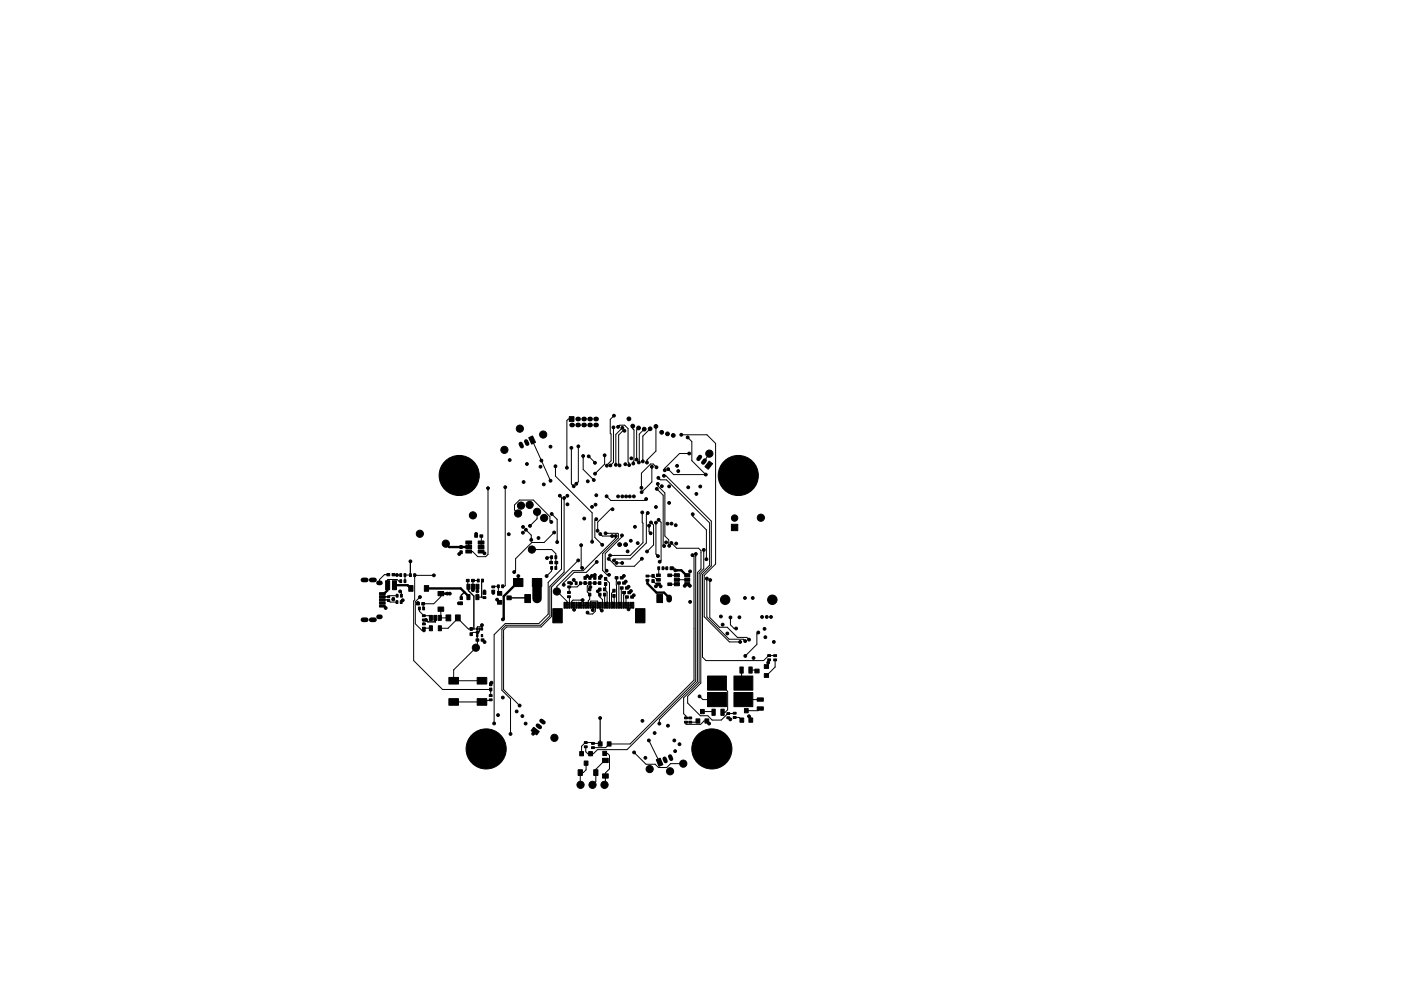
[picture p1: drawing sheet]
<svg xmlns="http://www.w3.org/2000/svg" width="297mm" height="210mm" viewBox="0 0 297 210" stroke-linecap="round" stroke-linejoin="round" font-family="sans-serif">
<g fill="#000" stroke="#000" stroke-width=".21">
<path d="M112.1 92.9l.8-.4 .6 1.3-.8 .4zM120.7 88.4h1v1h-1zM150.4 97.8l.7 .6-.9 1.2-.7-.6zM97.5 115.8h.5v.6h-.5zM97.5 116.9h.5v.6h-.5zM98.8 114.8h1.2v.6h-1.2zM98.8 115.7h1.2v.7h-1.2zM98.8 116.7h1.2v.6h-1.2zM100.7 113.5h.6v.5h-.6zM101.4 116.7h1.2v.6h-1.2zM101.4 115.7h1.2v.7h-1.2zM101.4 114.8h1.2v.6h-1.2z"/>
<path d="M101.8 113.5h.6v.5h-.6zM116.8 117.9h.4v.6h-.4zM116.6 119.1h.6v.5h-.6zM117.7 117.9h.4v.6h-.4zM117.7 119.1h.6v.5h-.6zM155.1 111.2h1.3v1.4h-1.3zM80.5 125.7h1.2v.5h-1.2zM80.5 126.4h1.2v.4h-1.2zM80.5 127h1.2v.5h-1.2zM80.5 127.7h1.2v.4h-1.2zM80.5 128.3h1.2v.5h-1.2zM82 121.7h.6v.5h-.6z"/>
<path d="M81.8 123.2h.8v1.9h-.8zM82.2 126.4h.4v.4h-.4zM82.2 127.2h.4v.4h-.4zM83.1 121.7h.6v.5h-.6zM83.2 126.8h.4v.4h-.4zM84 127.4h.4v.6h-.4zM84 126.1h.4v.6h-.4zM83.2 123.2h.9v1.9h-.9zM84.8 123h.4v.6h-.4zM84.9 127.4h.4v.6h-.4zM84.9 126.1h.4v.6h-.4zM84.8 121.7h.4v.6h-.4z"/>
<path d="M85.7 123h.4v.6h-.4zM85.7 121.7h.4v.6h-.4zM86.8 121.7h.4v.6h-.4zM86.7 124.2h.9v1.2h-.9zM87.7 121.7h.4v.6h-.4zM88.3 127.8h.6v.5h-.6zM88.7 128.8h.4v.6h-.4zM89.6 130.4h.6v.4h-.6zM89.6 131.3h.6v.4h-.6zM89.4 127.8h.6v.5h-.6zM89.6 128.8h.4v.6h-.4zM89.6 133.1h.6v.4h-.6z"/>
<path d="M89.6 132.2h.6v.4h-.6zM90 124.2h.9v1.2h-.9zM91 130.6h.7v1h-.7zM91 132.8h.7v1h-.7zM92 130.6h.6v1h-.6zM92.9 125.5h1.2v.9h-1.2zM92.9 128.8h1.2v.9h-1.2zM92.9 130.6h.7v1h-.7zM92.9 132.8h.7v1h-.7zM94.6 130.5h1v1.2h-1zM97.5 126.6h.5v.6h-.5zM97.5 127.7h.5v.6h-.5z"/>
<path d="M96.6 130.5h1v1.2h-1zM99 124h.6v1h-.6zM99 126.2h.6v1h-.6zM98.9 122.9h.6v.5h-.6zM99.7 133.1h.5v.6h-.5zM99.7 134.2h.5v.6h-.5zM99.9 124h.7v1h-.7zM100 122.9h.6v.5h-.6zM100.9 124h.6v1h-.6zM100.9 126.2h.6v1h-.6zM100.9 135.5h.6v.5h-.6zM101 133.2h.3v.5h-.3z"/>
<path d="M101 134.6h.3v.5h-.3zM101.5 133.2h.3v.5h-.3zM101.2 122.9h.4v.6h-.4zM102 135.5h.6v.5h-.6zM102 133.2h.3v.5h-.3zM102 134.6h.3v.5h-.3zM102.1 122.9h.4v.6h-.4zM102.4 126.6h.6v.4h-.6zM102.4 125.7h.6v.4h-.6zM104.3 125.2h.6v.4h-.6zM104.3 124.3h.6v.4h-.6zM105.5 124.1h.4v.6h-.4z"/>
<path d="M105.5 125.5h.9v.8h-.9zM105.5 127.4h.9v.8h-.9zM106.4 124.1h.4v.6h-.4zM107.5 126.4h.9v.8h-.9zM108.9 122.7h2v1.7h-2zM111.3 126.1h1.2v1.7h-1.2zM112.9 122.7h2v1.7h-2zM116.8 120.2h.4v.6h-.4zM117.7 120.2h.4v.6h-.4zM117.2 129.1h2v3h-2zM119.6 127.8h.3v1.2h-.3zM120.3 125.5h.6v.4h-.6z"/>
<path d="M120.3 126.4h.6v.4h-.6zM120.1 127.8h.3v1.2h-.3zM120.4 123.4h.6v.4h-.6zM120.4 124.3h.6v.4h-.6zM120.6 127.8h.3v1.2h-.3zM121.1 127.8h.3v1.2h-.3zM121.6 127.8h.3v1.2h-.3zM122 123.4h.4v.6h-.4zM122.1 127.8h.3v1.2h-.3zM122.9 123.4h.4v.6h-.4zM122.6 127.8h.3v1.2h-.3zM123.1 127.8h.3v1.2h-.3z"/>
<path d="M123.6 127.8h.3v1.2h-.3zM123.8 123.4h.5v.6h-.5zM123.8 122.3h.5v.6h-.5zM124.1 127.8h.3v1.2h-.3zM124.6 127.8h.3v1.2h-.3zM124.8 125.8h.5v.6h-.5zM124.8 124.7h.5v.6h-.5zM124.8 123.4h.5v.6h-.5zM124.8 122.3h.5v.6h-.5zM125.1 127.8h.3v1.2h-.3zM125.6 127.8h.3v1.2h-.3zM125.9 123.4h.5v.6h-.5z"/>
<path d="M125.9 122.3h.5v.6h-.5zM126.1 127.8h.3v1.2h-.3zM126.6 127.8h.3v1.2h-.3zM126.9 124.8h.5v.6h-.5zM126.9 125.9h.5v.6h-.5zM127.1 127.8h.3v1.2h-.3zM126.9 123.4h.5v.6h-.5zM126.9 122.3h.5v.6h-.5zM127.6 127.8h.3v1.2h-.3zM127.9 124.7h.5v.6h-.5zM127.9 125.8h.5v.6h-.5zM128.1 127.8h.3v1.2h-.3z"/>
<path d="M128.2 123.6h.5v.6h-.5zM128.2 122.5h.5v.6h-.5zM128.6 127.8h.3v1.2h-.3zM129.1 127.8h.3v1.2h-.3zM129.6 127.8h.3v1.2h-.3zM130.1 127.8h.3v1.2h-.3zM129.9 126.1h.5v.6h-.5zM129.9 125h.5v.6h-.5zM130.6 127.8h.3v1.2h-.3zM130.4 122.3h.6v.5h-.6zM131.1 127.8h.3v1.2h-.3zM130.9 123.4h.6v.5h-.6z"/>
<path d="M131.6 127.8h.3v1.2h-.3zM131.5 122.3h.6v.5h-.6zM131.5 124.5h.6v.5h-.6zM132.1 127.8h.3v1.2h-.3zM132 125.5h.6v.5h-.6zM132 123.4h.6v.5h-.6zM132.6 127.8h.3v1.2h-.3zM132.6 126.4h.6v.5h-.6zM132.6 124.5h.6v.5h-.6zM133.1 127.8h.3v1.2h-.3zM133.1 125.5h.6v.5h-.6zM133.6 127.8h.3v1.2h-.3z"/>
<path d="M133.7 126.4h.6v.5h-.6zM134.1 127.8h.3v1.2h-.3zM134.7 129.1h2v3h-2zM137 122h.6v.4h-.6zM137 122.9h.6v.4h-.6zM138.2 121.9h.5v.6h-.5zM138.2 123h.5v.6h-.5zM139.2 121.8h.8v.5h-.8zM139.2 122.7h.8v.6h-.8zM139.2 123.7h.8v.5h-.8zM139.3 126.1h1.2v1.7h-1.2zM139.5 120.3h.4v.6h-.4z"/>
<path d="M140.4 120.3h.4v.6h-.4zM141.2 120.3h.4v.6h-.4zM141.6 123.7h.8v.5h-.8zM141.6 121.8h.8v.5h-.8zM142.1 120.3h.4v.6h-.4zM143 121.7h1v.7h-1zM143 123.6h1v.7h-1zM143 122.7h1v.6h-1zM145.2 123.6h1v.7h-1zM145.2 122.7h1v.6h-1zM145.2 121.7h1v.7h-1zM162.8 138.9h.6v.4h-.6z"/>
<path d="M162.8 139.8h.6v.4h-.6zM164 138.9h.6v.4h-.6zM95.2 148.2h2v1.4h-2zM95.2 143.7h2v1.4h-2zM101.2 148.2h2v1.4h-2zM101.2 143.7h2v1.4h-2zM103.7 147.4h.6v.4h-.6zM103.7 148.3h.6v.4h-.6zM103.8 144.9h.5v.6h-.5zM103.8 146h.5v.6h-.5zM113.2 154.3l1.1 .9-.5 .7-1.2-.9zM122.9 159.5h.8v.9h-.8z"/>
<path d="M123.9 158.2h.6v.4h-.6zM123.9 157.3h.6v.4h-.6zM124.8 159.5h.8v.9h-.8zM125.4 158.4h.6v.4h-.6zM125.4 157.5h.6v.4h-.6zM126.9 157.4h.8v.9h-.8zM127.8 159.4h.8v.9h-.8zM128.8 157.4h.8v.9h-.8zM145.1 152.1h.6v.4h-.6zM145.1 153h.6v.4h-.6zM146 153h.6v.4h-.6zM146 152.1h.6v.4h-.6z"/>
<path d="M147.6 152.5h.8v.9h-.8zM148.5 150.5h.8v.9h-.8zM150 143.4h4v3h-4zM150 146.9h4v3h-4zM149.5 152.5h.8v.9h-.8zM150.9 150.5h.7v1.3h-.7zM152.8 150.5h.7v1.3h-.7zM154.1 151.2h.6v.4h-.6zM154.1 152.1h.6v.4h-.6zM155.6 146.9h4v3h-4zM155.6 143.4h4v3h-4zM155.5 152h.6v.4h-.6z"/>
<path d="M155.5 151.1h.6v.4h-.6zM156.9 141.5h.7v1.3h-.7zM156.9 152.3h.8v.9h-.8zM157.8 150.3h.8v.9h-.8zM158.8 141.5h.7v1.3h-.7zM158.8 152.3h.8v.9h-.8zM160.5 148.1h1.3v.7h-1.3zM160.5 150h1.3v.7h-1.3zM160 142h.9v.8h-.9zM162 142.9h.9v.8h-.9zM162 141h.9v.8h-.9zM164 139.8h.6v.4h-.6z"/>
<path d="M122.6 163.3h.9v1.2h-.9zM123.9 161.5h.8v.9h-.8zM125.9 163.3h.9v1.2h-.9zM127.8 164.2h1.2v.9h-1.2zM127.8 160.9h1.2v.9h-1.2zM139.1 161.2l.9-.3 .5 1.3-.8 .4z"/>
<circle cx="106.9" cy="95.4" r=".76"/>
<circle cx="108.1" cy="97.6" r=".3"/>
<circle cx="110.2" cy="90.9" r=".76"/>
<circle cx="111.7" cy="98.4" r=".3"/>
<circle cx="114.6" cy="99" r=".3"/>
<circle cx="114.8" cy="97.7" r=".3"/>
<circle cx="115.2" cy="92.2" r=".76"/>
<circle cx="116.7" cy="94.8" r=".3"/>
<circle cx="117.8" cy="98.9" r=".3"/>
<circle cx="120.2" cy="99.2" r=".3"/>
<circle cx="121.1" cy="95" r=".3"/>
<circle cx="122.6" cy="94.7" r=".3"/>
<circle cx="123.6" cy="96.7" r=".3"/>
<circle cx="124.8" cy="96.8" r=".3"/>
<circle cx="126.1" cy="98.2" r=".3"/>
<circle cx="128.2" cy="96.6" r=".3"/>
<circle cx="128.7" cy="98.8" r=".3"/>
<circle cx="129.4" cy="98.7" r=".3"/>
<circle cx="130.1" cy="90.7" r=".3"/>
<circle cx="130.2" cy="88.2" r=".3"/>
<circle cx="130.6" cy="98.6" r=".3"/>
<circle cx="131" cy="90.6" r=".3"/>
<circle cx="131.4" cy="98.7" r=".3"/>
<circle cx="132" cy="90.8" r=".3"/>
<circle cx="132.4" cy="91.4" r=".3"/>
<circle cx="132.6" cy="98.5" r=".3"/>
<circle cx="133.3" cy="88.9" r=".4"/>
<circle cx="133.4" cy="98.7" r=".3"/>
<circle cx="133.9" cy="97.2" r=".3"/>
<circle cx="134.2" cy="90.4" r=".4"/>
<circle cx="134.3" cy="98.3" r=".3"/>
<circle cx="135" cy="97.5" r=".3"/>
<circle cx="135.4" cy="90.8" r=".4"/>
<circle cx="135.4" cy="98.1" r=".3"/>
<circle cx="136.3" cy="97.9" r=".3"/>
<circle cx="136.6" cy="91" r=".4"/>
<circle cx="137.2" cy="98.1" r=".3"/>
<circle cx="137.8" cy="91" r=".4"/>
<circle cx="138.2" cy="99" r=".3"/>
<circle cx="139.1" cy="90.5" r=".4"/>
<circle cx="139.2" cy="99.1" r=".3"/>
<circle cx="140.3" cy="91.7" r=".4"/>
<circle cx="140.9" cy="99.8" r=".3"/>
<circle cx="141.5" cy="92.1" r=".4"/>
<circle cx="141.7" cy="99.5" r=".3"/>
<circle cx="142.7" cy="92.4" r=".4"/>
<circle cx="143.6" cy="98.8" r=".3"/>
<circle cx="143.8" cy="99.9" r=".3"/>
<circle cx="144.4" cy="92.2" r=".3"/>
<circle cx="145.8" cy="92.8" r=".3"/>
<circle cx="146.1" cy="96.2" r=".3"/>
<circle cx="150.4" cy="96.2" r=".76"/>
<circle cx="87" cy="119.1" r=".3"/>
<circle cx="89" cy="113.2" r=".76"/>
<circle cx="94.5" cy="115.3" r=".76"/>
<circle cx="97.4" cy="100.9" r="4.3"/>
<circle cx="97.4" cy="117.5" r=".3"/>
<circle cx="100.3" cy="109.3" r=".76"/>
<circle cx="101" cy="113.3" r=".3"/>
<circle cx="102.7" cy="117.4" r=".3"/>
<circle cx="103.5" cy="103.6" r=".3"/>
<circle cx="107.1" cy="103.4" r=".3"/>
<circle cx="107.9" cy="113.3" r=".3"/>
<circle cx="109.8" cy="108.9" r=".76"/>
<circle cx="110.5" cy="107.3" r=".76"/>
<circle cx="110.9" cy="113" r=".3"/>
<circle cx="110.9" cy="111.8" r=".3"/>
<circle cx="111" cy="102.3" r=".3"/>
<circle cx="111.5" cy="112.4" r=".3"/>
<circle cx="112.3" cy="107.1" r=".76"/>
<circle cx="112.4" cy="111.6" r=".3"/>
<circle cx="112.6" cy="114.5" r=".3"/>
<circle cx="112.8" cy="116.6" r=".76"/>
<circle cx="113.9" cy="108.6" r=".76"/>
<circle cx="114.2" cy="114.1" r=".3"/>
<circle cx="115.3" cy="102.8" r=".3"/>
<circle cx="115.4" cy="109.9" r=".76"/>
<circle cx="116" cy="118.4" r=".3"/>
<circle cx="116.7" cy="102" r=".3"/>
<circle cx="116.9" cy="110.7" r=".3"/>
<circle cx="117" cy="109" r=".3"/>
<circle cx="117.5" cy="113" r=".3"/>
<circle cx="118.1" cy="115" r=".3"/>
<circle cx="118.7" cy="105.2" r=".3"/>
<circle cx="119.6" cy="105.7" r=".3"/>
<circle cx="120.3" cy="105.2" r=".3"/>
<circle cx="120.3" cy="107" r=".3"/>
<circle cx="121.6" cy="103.2" r=".3"/>
<circle cx="122.2" cy="102.6" r=".3"/>
<circle cx="122.6" cy="118.9" r=".3"/>
<circle cx="123.2" cy="115.7" r=".3"/>
<circle cx="123.9" cy="110" r=".3"/>
<circle cx="124.6" cy="102.1" r=".3"/>
<circle cx="125.5" cy="107.5" r=".3"/>
<circle cx="125.5" cy="114.9" r=".3"/>
<circle cx="125.9" cy="101.8" r=".3"/>
<circle cx="126.2" cy="100.5" r=".3"/>
<circle cx="126.3" cy="107.1" r=".3"/>
<circle cx="126.4" cy="110.1" r=".3"/>
<circle cx="126.4" cy="105.1" r=".3"/>
<circle cx="126.5" cy="119.2" r=".3"/>
<circle cx="126.7" cy="112.6" r=".3"/>
<circle cx="127.3" cy="113.3" r=".3"/>
<circle cx="127.7" cy="115.6" r=".3"/>
<circle cx="128.4" cy="113.1" r=".3"/>
<circle cx="128.6" cy="105.3" r=".3"/>
<circle cx="129.1" cy="118.6" r=".3"/>
<circle cx="129.3" cy="117.8" r=".3"/>
<circle cx="129.8" cy="113.7" r=".3"/>
<circle cx="129.9" cy="108" r=".3"/>
<circle cx="130.2" cy="118.9" r=".3"/>
<circle cx="130.5" cy="113.7" r=".3"/>
<circle cx="130.7" cy="119.4" r=".3"/>
<circle cx="131" cy="105.3" r=".3"/>
<circle cx="131.4" cy="115.5" r=".4"/>
<circle cx="131.9" cy="113.6" r=".3"/>
<circle cx="131.9" cy="119.4" r=".3"/>
<circle cx="131.9" cy="105.3" r=".3"/>
<circle cx="132.6" cy="115.5" r=".4"/>
<circle cx="132.7" cy="105.3" r=".3"/>
<circle cx="133.1" cy="117" r=".3"/>
<circle cx="133.5" cy="105.3" r=".3"/>
<circle cx="133.7" cy="114.7" r=".3"/>
<circle cx="134.4" cy="105.3" r=".3"/>
<circle cx="134.6" cy="111.8" r=".3"/>
<circle cx="135.2" cy="115.2" r=".3"/>
<circle cx="136" cy="103.5" r=".3"/>
<circle cx="136" cy="104.4" r=".3"/>
<circle cx="136.1" cy="118.5" r=".3"/>
<circle cx="136.2" cy="108.7" r=".3"/>
<circle cx="137" cy="105.9" r=".3"/>
<circle cx="137.2" cy="117" r=".3"/>
<circle cx="137.3" cy="108.8" r=".3"/>
<circle cx="137.6" cy="111.5" r=".3"/>
<circle cx="137.9" cy="113.1" r=".3"/>
<circle cx="138" cy="110.8" r=".3"/>
<circle cx="139.1" cy="110.9" r=".3"/>
<circle cx="139.1" cy="107.6" r=".3"/>
<circle cx="139.3" cy="103.7" r=".3"/>
<circle cx="139.5" cy="102.7" r=".3"/>
<circle cx="139.5" cy="118" r=".3"/>
<circle cx="139.6" cy="101.4" r=".3"/>
<circle cx="139.6" cy="110.3" r=".3"/>
<circle cx="139.9" cy="119.2" r=".3"/>
<circle cx="140.3" cy="103.2" r=".3"/>
<circle cx="140.8" cy="100.9" r=".3"/>
<circle cx="140.8" cy="115.8" r=".3"/>
<circle cx="141.2" cy="115.1" r=".3"/>
<circle cx="141.5" cy="111.1" r=".3"/>
<circle cx="141.9" cy="103.2" r=".3"/>
<circle cx="141.9" cy="106.7" r=".3"/>
<circle cx="141.9" cy="115.8" r=".3"/>
<circle cx="142.3" cy="115.2" r=".3"/>
<circle cx="142.4" cy="111.1" r=".3"/>
<circle cx="143.3" cy="111.4" r=".3"/>
<circle cx="143.4" cy="115.3" r=".3"/>
<circle cx="145.9" cy="103.4" r=".3"/>
<circle cx="146.8" cy="117.8" r=".3"/>
<circle cx="146.9" cy="109.1" r=".3"/>
<circle cx="147.5" cy="117.5" r=".3"/>
<circle cx="147.6" cy="104.8" r=".3"/>
<circle cx="148.5" cy="103.2" r=".3"/>
<circle cx="149.2" cy="116.7" r=".3"/>
<circle cx="149.6" cy="100.7" r=".3"/>
<circle cx="149.8" cy="118.6" r=".3"/>
<circle cx="155.7" cy="109.9" r=".67"/>
<circle cx="156.5" cy="100.9" r="4.3"/>
<circle cx="161.3" cy="109.8" r=".76"/>
<circle cx="81.8" cy="129" r=".3"/>
<circle cx="83.4" cy="127.2" r=".3"/>
<circle cx="84.2" cy="122" r=".3"/>
<circle cx="84.8" cy="125.5" r=".3"/>
<circle cx="85.4" cy="127.3" r=".3"/>
<circle cx="88.6" cy="127.9" r=".3"/>
<circle cx="89" cy="126.7" r=".3"/>
<circle cx="89.9" cy="133.7" r=".3"/>
<circle cx="90.3" cy="131.5" r=".3"/>
<circle cx="92" cy="122.1" r=".3"/>
<circle cx="94.8" cy="125.9" r=".3"/>
<circle cx="95.4" cy="125.9" r=".3"/>
<circle cx="97.3" cy="128" r=".3"/>
<circle cx="100.3" cy="125.2" r=".3"/>
<circle cx="100.9" cy="137.4" r=".76"/>
<circle cx="101.2" cy="125.5" r=".3"/>
<circle cx="101.2" cy="134.2" r=".3"/>
<circle cx="102.2" cy="132.6" r=".3"/>
<circle cx="102.7" cy="125.5" r=".3"/>
<circle cx="102.7" cy="136.2" r=".3"/>
<circle cx="104.6" cy="125.8" r=".3"/>
<circle cx="105.4" cy="127.2" r=".3"/>
<circle cx="106.6" cy="131.4" r=".3"/>
<circle cx="109" cy="121.4" r=".3"/>
<circle cx="109.9" cy="122.2" r=".3"/>
<circle cx="115.9" cy="122.2" r=".3"/>
<circle cx="118.1" cy="125.5" r=".76"/>
<circle cx="119.5" cy="124.1" r=".3"/>
<circle cx="121.1" cy="123.8" r=".3"/>
<circle cx="121.6" cy="123" r=".3"/>
<circle cx="121.7" cy="129.4" r=".3"/>
<circle cx="123.4" cy="120.5" r=".3"/>
<circle cx="123.5" cy="127.3" r=".3"/>
<circle cx="124.5" cy="122.2" r=".3"/>
<circle cx="124.6" cy="130" r=".3"/>
<circle cx="125.2" cy="124.5" r=".3"/>
<circle cx="125.5" cy="122.2" r=".3"/>
<circle cx="125.7" cy="129.4" r=".3"/>
<circle cx="126.1" cy="122" r=".3"/>
<circle cx="126.7" cy="125.4" r=".3"/>
<circle cx="127.4" cy="122.2" r=".3"/>
<circle cx="127.6" cy="129.5" r=".3"/>
<circle cx="128.6" cy="121.1" r=".3"/>
<circle cx="129.1" cy="122" r=".3"/>
<circle cx="132.3" cy="122.2" r=".3"/>
<circle cx="132.7" cy="123.4" r=".3"/>
<circle cx="133.3" cy="124.5" r=".3"/>
<circle cx="133.3" cy="129.3" r=".3"/>
<circle cx="133.8" cy="125.4" r=".3"/>
<circle cx="134.4" cy="126.3" r=".3"/>
<circle cx="139.1" cy="124.4" r=".3"/>
<circle cx="140.1" cy="124.4" r=".3"/>
<circle cx="142.6" cy="120.6" r=".3"/>
<circle cx="143.2" cy="121" r=".3"/>
<circle cx="145.2" cy="124.3" r=".3"/>
<circle cx="146.3" cy="124.3" r=".3"/>
<circle cx="146.3" cy="121.2" r=".3"/>
<circle cx="146.3" cy="127.7" r=".3"/>
<circle cx="149.9" cy="122.7" r=".3"/>
<circle cx="150.6" cy="123.1" r=".3"/>
<circle cx="152.8" cy="130.8" r=".3"/>
<circle cx="153.2" cy="132.5" r=".3"/>
<circle cx="153.7" cy="127.2" r="1"/>
<circle cx="154.2" cy="134.4" r=".3"/>
<circle cx="154.9" cy="131" r=".3"/>
<circle cx="156.1" cy="133.3" r=".3"/>
<circle cx="156.8" cy="131" r=".3"/>
<circle cx="156.9" cy="136.2" r=".3"/>
<circle cx="157.9" cy="126.9" r=".3"/>
<circle cx="158" cy="136" r=".3"/>
<circle cx="158" cy="139.2" r=".3"/>
<circle cx="158.8" cy="135.7" r=".3"/>
<circle cx="159.6" cy="126.9" r=".3"/>
<circle cx="159.8" cy="139.6" r=".3"/>
<circle cx="160.8" cy="134.2" r=".3"/>
<circle cx="161.6" cy="130.9" r=".3"/>
<circle cx="162.1" cy="133.4" r=".3"/>
<circle cx="162.3" cy="135.2" r=".3"/>
<circle cx="162.6" cy="130.9" r=".3"/>
<circle cx="163.5" cy="130.9" r=".3"/>
<circle cx="163.7" cy="127.2" r="1"/>
<circle cx="164.1" cy="136.2" r=".3"/>
<circle cx="103.1" cy="158.9" r="4.3"/>
<circle cx="104.2" cy="144.8" r=".3"/>
<circle cx="104.8" cy="153.5" r=".3"/>
<circle cx="105.6" cy="151.7" r=".3"/>
<circle cx="106.6" cy="148" r=".3"/>
<circle cx="108.2" cy="155.7" r=".3"/>
<circle cx="109.5" cy="150.9" r=".3"/>
<circle cx="110.2" cy="149.7" r=".3"/>
<circle cx="110.8" cy="151.9" r=".3"/>
<circle cx="111.4" cy="153.5" r=".3"/>
<circle cx="113" cy="155.7" r=".3"/>
<circle cx="117.5" cy="156.5" r=".76"/>
<circle cx="127.2" cy="152.3" r=".3"/>
<circle cx="134.4" cy="159.6" r=".3"/>
<circle cx="136.2" cy="152.9" r=".3"/>
<circle cx="137.6" cy="157.1" r=".3"/>
<circle cx="138.8" cy="155.5" r=".3"/>
<circle cx="139.8" cy="153.5" r=".3"/>
<circle cx="141.6" cy="154" r=".3"/>
<circle cx="143" cy="157.1" r=".3"/>
<circle cx="143.1" cy="159.4" r=".3"/>
<circle cx="144.1" cy="157.9" r=".3"/>
<circle cx="148.3" cy="147.7" r=".3"/>
<circle cx="150.3" cy="153.5" r=".3"/>
<circle cx="150.9" cy="158.9" r="4.3"/>
<circle cx="154.8" cy="152.6" r=".3"/>
<circle cx="158.8" cy="152" r=".3"/>
<circle cx="162.9" cy="140.6" r=".3"/>
<circle cx="123.1" cy="166.5" r=".76"/>
<circle cx="125.6" cy="166.5" r=".76"/>
<circle cx="128.2" cy="166.5" r=".76"/>
<circle cx="136.8" cy="160.8" r=".3"/>
<circle cx="137.7" cy="163.2" r=".76"/>
<circle cx="142.1" cy="163.6" r=".76"/>
<circle cx="144.9" cy="162" r=".76"/>
</g>
<g fill="#000">
<circle cx="121.2" cy="90.2" r=".5"/>
<circle cx="122.5" cy="88.9" r=".5"/>
<circle cx="122.5" cy="90.2" r=".5"/>
<circle cx="123.7" cy="88.9" r=".5"/>
<circle cx="123.7" cy="90.2" r=".5"/>
<circle cx="125" cy="90.2" r=".5"/>
<circle cx="125" cy="88.9" r=".5"/>
<circle cx="126.3" cy="90.2" r=".5"/>
<circle cx="126.3" cy="88.9" r=".5"/>
</g>
<path d="M113.9 126.7v.5M141.9 126.7v.5" fill="none" stroke="#000" stroke-width="1.2"/>
<path d="M77 123h.7M77 131.5h.7M78.7 123h.7M78.7 131.5h.7M80.3 130.9h.4M80.3 123.7h.4" fill="none" stroke="#000" stroke-width="1"/>
<path d="M110.4 94.2l.2 .5M111.5 93.6l.3 .6M148.4 96.9l-.3 .5M149.4 97.7l-.3 .5M114 153.9l.5 .4M114.8 152.9l.5 .4M140.9 161l.2 .5M142.1 160.5l.2 .5" fill="none" stroke="#000" stroke-width=".9"/>
<g fill="none" stroke="#000" stroke-width=".21">
<path d="M112.8 93.4l3.9 8.6M117.8 98.9v2.1l7.7 7.8v6.1M121.1 95v7.7l.5 .5M121.2 88.9h-.7l-.3 .3v10M122.6 94.7v7.5l-.4 .4M123.6 96.7v2.9l2.3 2.2M124.8 96.8l1.3 1.4M128.2 96.6v1.9l-2 2M130.1 90.7v7.4l-.7 .6M130.2 88.2l-.8 .8v2.9l.2 .2v5.7l-.9 1M131 90.6l.4-.4h1l.8 .7v7.1l.2 .3v.4M132 90.8l-1.4 1.4v6.4"/>
<path d="M132.4 91.4h-.3l-.9 .9v6.2l.2 .2M134.1 90.4l.1 .6 .2 .2v6.6l-.1 .1v.4M135.4 90.8l-.4 .4v6.3M136.6 91l-1.1 1.1-.1 6M137.8 91l-1.5 1.5v5.4M138.2 99v3.3l-2.2 2.1M139.1 90.5v5.2l-1.9 1.9v.5M139.2 99.1l-.7-.7h-.6l-1.9 2v3.1M140.3 91.7h.1M141.5 92.1h.1M142.7 92.4h.1M144.4 92.2h5.5l1.8 1.9v25.6l-2.4 2.4v8.7l5.4 5.4h2.2"/>
<path d="M145.8 92.8l.9 .9v4l2.9 3h-6.8l-1.1-1.2M146.1 96.2h-2l-3.2 3.1v.5M150.4 96.2l-1.1 1.7M87 119.1h.1M87 119.1v2.9M101 113.3v.4M101 113.3h.1M102 117h.3l.4 .4M102.1 113.7l-.1 2.4M103.5 103.6v14l-.5 .5h-1.7l-1.1-1.1h-.8M107.1 103.4v20.8l-.1 .2h-.4M109.8 108.9l-.7-.7v-1.1l1-1h3l3.5 3.5v.8l.3 .3"/>
<path d="M111.5 112.4l1.1 1.1v1M112.8 116.6h4.2l.9 .9v3M113.9 108.6v1.5l-1.5 1.5M116 118.4l.2-.2h.8l-.1 1.2M117 109l1.1 1.2v4.8M117.5 113l-2.1 2.1h-2.6l-3.5 3.4v2.6l-.3 .3M118.7 105.2l.3 .3v15.2l-2.8 2.9v6.7l-2 2h-7.1l-2.3 2.4v18.8M119.6 105.7v15.7l-3 3v6.3l-2 2h-7.3l-.9 .8v12.9l1.8 1.9v7.4M122.6 118.9l-5.7 5.6v6.3l-2.2 2.2h-7.3l-.6 .7v12.6l3.4 3.4M123.2 115.7v4.6l.2 .2M126.4 110.1l-.3 .3v3.6l1.6 1.6M126.5 119.2l-2.2 2.2h-2.6l-2.2 2.2v.5"/>
<path d="M127.3 113.3l.4 .4h2.1M128.4 113.1h2.6l.1 .2v.8l-3.3 3.4v3.5l.9 1h.4M128.6 105.3l.9 .9h7.2l.3-.3M129.9 108h-.5l-2.7 2.8v1.8M130.5 113.7v.5l-6.9 6.9h-2.2l-3.3 3.3v1.1l2.1 2.1v.8M130.7 119.4h1.2M131.4 115.5v.1M131.9 113.6l-.1 .3-3.5 3.5v3.4l.3 .3M131.9 119.4h.1M133.1 117h.1M136.1 118.5l-1.6 1.6h-3.9l-1.5-1.5M136.2 108.7l.1 6.4-2.7 2.7h-4.3"/>
<path d="M137.3 108.8l-.3 .3v6.1l-3.4 3.4h-3.1l-.3 .3M137.6 111.5v1.3l.3 .3M138 110.8l.6 .6v4.2l-1.4 1.4M139.1 110.9v6.7l.4 .4M139.3 103.7l1.3 1.4v10.5l.2 .2M139.5 102.7v.4l1.5 1.5v9.1l.8 .8 .1 1.3M139.6 101.4l.4 .4h1.3l9.2 9.2v8.9l-1.9 1.9v23.1l-2.8 2.8v1.5l2.7 2.7h1.6l.9 .9h1.9l1.4-1.4 1.5-.1M139.6 110.3l.6 .5v8.1l-.3 .3M140.8 100.9h.4l9.6 9.7v9.5l-1.9 1.8v17.5l.8 .8h12.2l1.1-1.1h1.3M142.3 115.2l1.2 1.1h4.6l.5 .5v3.9l-.7 .8v23.1l-8.1 8.1v.8M146.8 117.8l.3 .3v26.2l-13.5 13.5h-4.4l-.8 .8h-2.7M146.9 109.1v.4l2.9 2.9v6.2"/>
<path d="M147.5 117.5v27l-14.5 14.5h-6.3l-.9 .9h-1.2l-.4-.4v-1.1M147.5 118h.1M149.2 116.7v3.9l-1 1v23.2l-3.3 3.3v3.3l.5 .5v.4h.9M82.3 121.9h-.8l-1 1.1v.7M82.4 127.4l.3 .3h1.5M83.4 127.2h.1M83.4 127v.2M83.4 121.9l1.6 .1M84.2 122h.1M84.2 126.4h-1.6l-.2 .2M84.8 125.5l.3 .2v.7M85 123.3h-.4l-.4-.3h-2v1.2"/>
<path d="M85.4 127.3l-.3 .4M87 122h-1.1v1.3M88.6 127.9h.1M88.6 127.9v.2M88.9 129.1v.6l1 .9h1.1l.4 .5M89 126.7l-.9 1v4.6l1.3 1.4h.5v-.4h1.5M89.9 131.5v.9M92 122.1l-4.1-.1v5.3l-.2 .2v12.7l6.1 6.1h10.2v1.3M93.5 125.9v.7l-1.5 1.5h-2.3l.1 1M93.5 129.2v1.7l-.2 .2h1.8M95.1 131.1h.1M97.1 131.2l2.2 2.2h1.9"/>
<path d="M97.1 131.2l-2.1 2.1h-1.7M97.1 131.1v.1M97.3 128h.5M99.2 123.2v1.1l.1 .2M100.3 125.2h.1M100.3 124.5h.1M101.2 133.4v.1M101.2 134.9v2.2l-5 5v2.3h6M101.2 133.5v-.5h.9l.1 .5M101.2 124.5v1M101.2 125.2h.1M101.2 126.7h1.4"/>
<path d="M101.4 123.2h-1.1v2M101.7 133.5v.4l-.3 .3h-1.1l-.4 .3M102.3 135.8l.4 .4M102.7 125.5v.4M104.6 125.8h.1M104.6 125.4v.4M104.6 124.5l.1-.1h1v1.2l.2 .3M105.4 127.2l.5 .6M109.9 122.2v1.4M109.9 122.5h.1M117 120.5v.7l-1.1 1M120.6 126.6l.1 1.8"/>
<path d="M120.7 123.6v.1M120.7 123.7v.1M120.7 123.8h.4M121.6 123l.6 .7M121.7 128.4v1v-.1M122.2 128.4h3l.1-.9h1.4v.9M123.5 127.3h-2l-.3 .3v.8M124.5 122.2l-.4 .4M125.1 123.7l-.6 .6v1.3l.5 .5v1.1l-.3 .3v.9M125.1 122.6h.1M125.2 124.5l-.2 .5M125.5 122.2l-.4 .4"/>
<path d="M125.7 128.4v1M126.1 122h.1M126.1 122v.6M126.2 128.4v1.3l-.6 .6h-.7l-.3-.3M126.2 129.2h.1M127.1 122.5v.1M127.1 122.6h.1M127.2 123.7h-4.1l-.7 .8h-1.7l-.1 1.2M127.2 125.1l-.5 .3M127.2 126.2v.5l.5 .5v1.2M127.2 128.4v.8M127.2 129.2l.4 .3z"/>
<path d="M127.2 129.2h.1M127.4 122.2l-.3 .3M128.2 126.1v2.3M128.4 122.8l.8 .9v4.7M128.4 123.9v.9l-.2 .3 .5 .5v2.8M130.2 126.4v2M130.2 125.3l-.5 .6v2.5M130.2 128.4h.1M130.7 123.2h.1M130.7 124.2h.1M130.7 123.2v1M130.7 127.6h.1"/>
<path d="M130.7 122.6v.6M130.7 124.2v4.2M131.2 123.7v4.7M131.2 128.4h.1M131.8 124.8l-.1 3.6M132.3 122.2l-.5 .4M132.3 125.7l-.1 2.7M132.7 123.4l-.4 .3M132.9 126.7l-.2 .2v1.5M133.3 124.5l-.4 .3M133.7 128.4h-.5l.1 .9M133.8 125.4l-.4 .3"/>
<path d="M134.4 126.3l-.4 .4M137.3 122.2h1.2l.8 .8h.3M138.5 123.3l.6 .7h.5l.5 .4M139.5 124l-.4 .4M139.7 120.6l-.1 1.5M140.6 120.6h.8M142 122.1h1.5M142.3 120.6h.3M143.5 123.9l-1.5 .1M143.5 122v.1M143.5 123h2.2M145.2 124.3l.3-.4h.4l.4 .4"/>
<path d="M149.9 122.7v8.2l4.7 4.7h3l.4 .4M150.6 123.1l-.1 7.9 2.1 2.1h1.6l2.1 2.1h2l.5 .5M154.9 131v1.6l.7 .7h.5M160.8 134.2l-.3 .3v2.2l-2.5 2.5M163.1 140l-.2 1-.4 .4M104 148.5l-1.8 .4h-6M104.2 144.8l-.2 .4M127.3 157.8l-.2-.1h-1.4l-.2-.2h-1.4l-.8 .8v1.6M128.2 159.8h.6l.4 .5v2.8l-.8 .9v2.3l-.2 .2M134.4 159.6l2.6 2.5h1.9l.7 .7h1.8l.8-.8h2.7M137.6 157.1l2.2 4.6M145.4 153.2l.1 .5h3.1l.7-.7h.6l.4 .5"/>
<path d="M148 153l-.3 .2h-1.4M148.3 147.7l.7 .7h3M148.9 151h2.2l.2 .1M152 144.9h.5l1.8 1.8v3.9l-.6 .5h-.5M154.4 152.3l.4 .3M155.8 152.2h.9l.6 .6M157.2 142.2v2.3l.4 .4M157.6 148.4h3.6M158.8 152l.4 .1v.7M159.1 142.2h1.2l.2 .2M161.2 148.4h.1M161.2 150.3l-.5 .5h-2.5"/>
<path d="M164.3 140v1.5l-1.8 1.8M124.3 161.9v1.4l-.6 .6h-.7l.1 2.6M128.4 161.3l-2.1 1.9v2.6l-.7 .7"/>
</g>
<path d="M94.5 115.3l.7 .8h4.2M97.8 116.1h.1M82.1 124.2v1.1l-.7 .7M83.6 124.2h2.8l.7 .6M90.4 124.8h7.3l1.6 1.7v.2M93.5 125.9h1.3M109.9 123.6l-3.1 2.9v4.7l-.2 .2M137.3 123.1v.7l1.9 1.9h1.6l1.1 1.1v.2M143.2 121h1.3l1 1h.2" fill="none" stroke="#000" stroke-width=".5"/>
<g fill="none" stroke="#000" stroke-width=".3">
<path d="M97.7 117.2l-.3 .3M97.7 117.2h.1M99.4 115.1v1M81.1 128.6h.2l.5 .4M81.1 127.3h1.1l.2 .1M81.1 126.6h1.3M81.1 126h.3M82.2 124.2h-.1M82.4 126.6h.1M89.9 131.5h.4l.4 .4h1.6M92.3 131.1v.8M92.3 131.9h.1"/>
<path d="M98.5 125.7l-.7 .6v.6M99.3 124.5v.8l1.2 1.2v6.9M107.9 126.8h3.8l.2 .2"/>
</g>
<path d="M102.1 126.7h.1M102.2 132.6v.4M102.3 123.2l-.2 .3v3.2M127.2 152.3l.1 5.5M127.2 157.1h.1" fill="none" stroke="#000" stroke-width=".25"/>
<path d="M113.9 123.6v3.4" fill="none" stroke="#000" stroke-width="2"/>
</svg>
